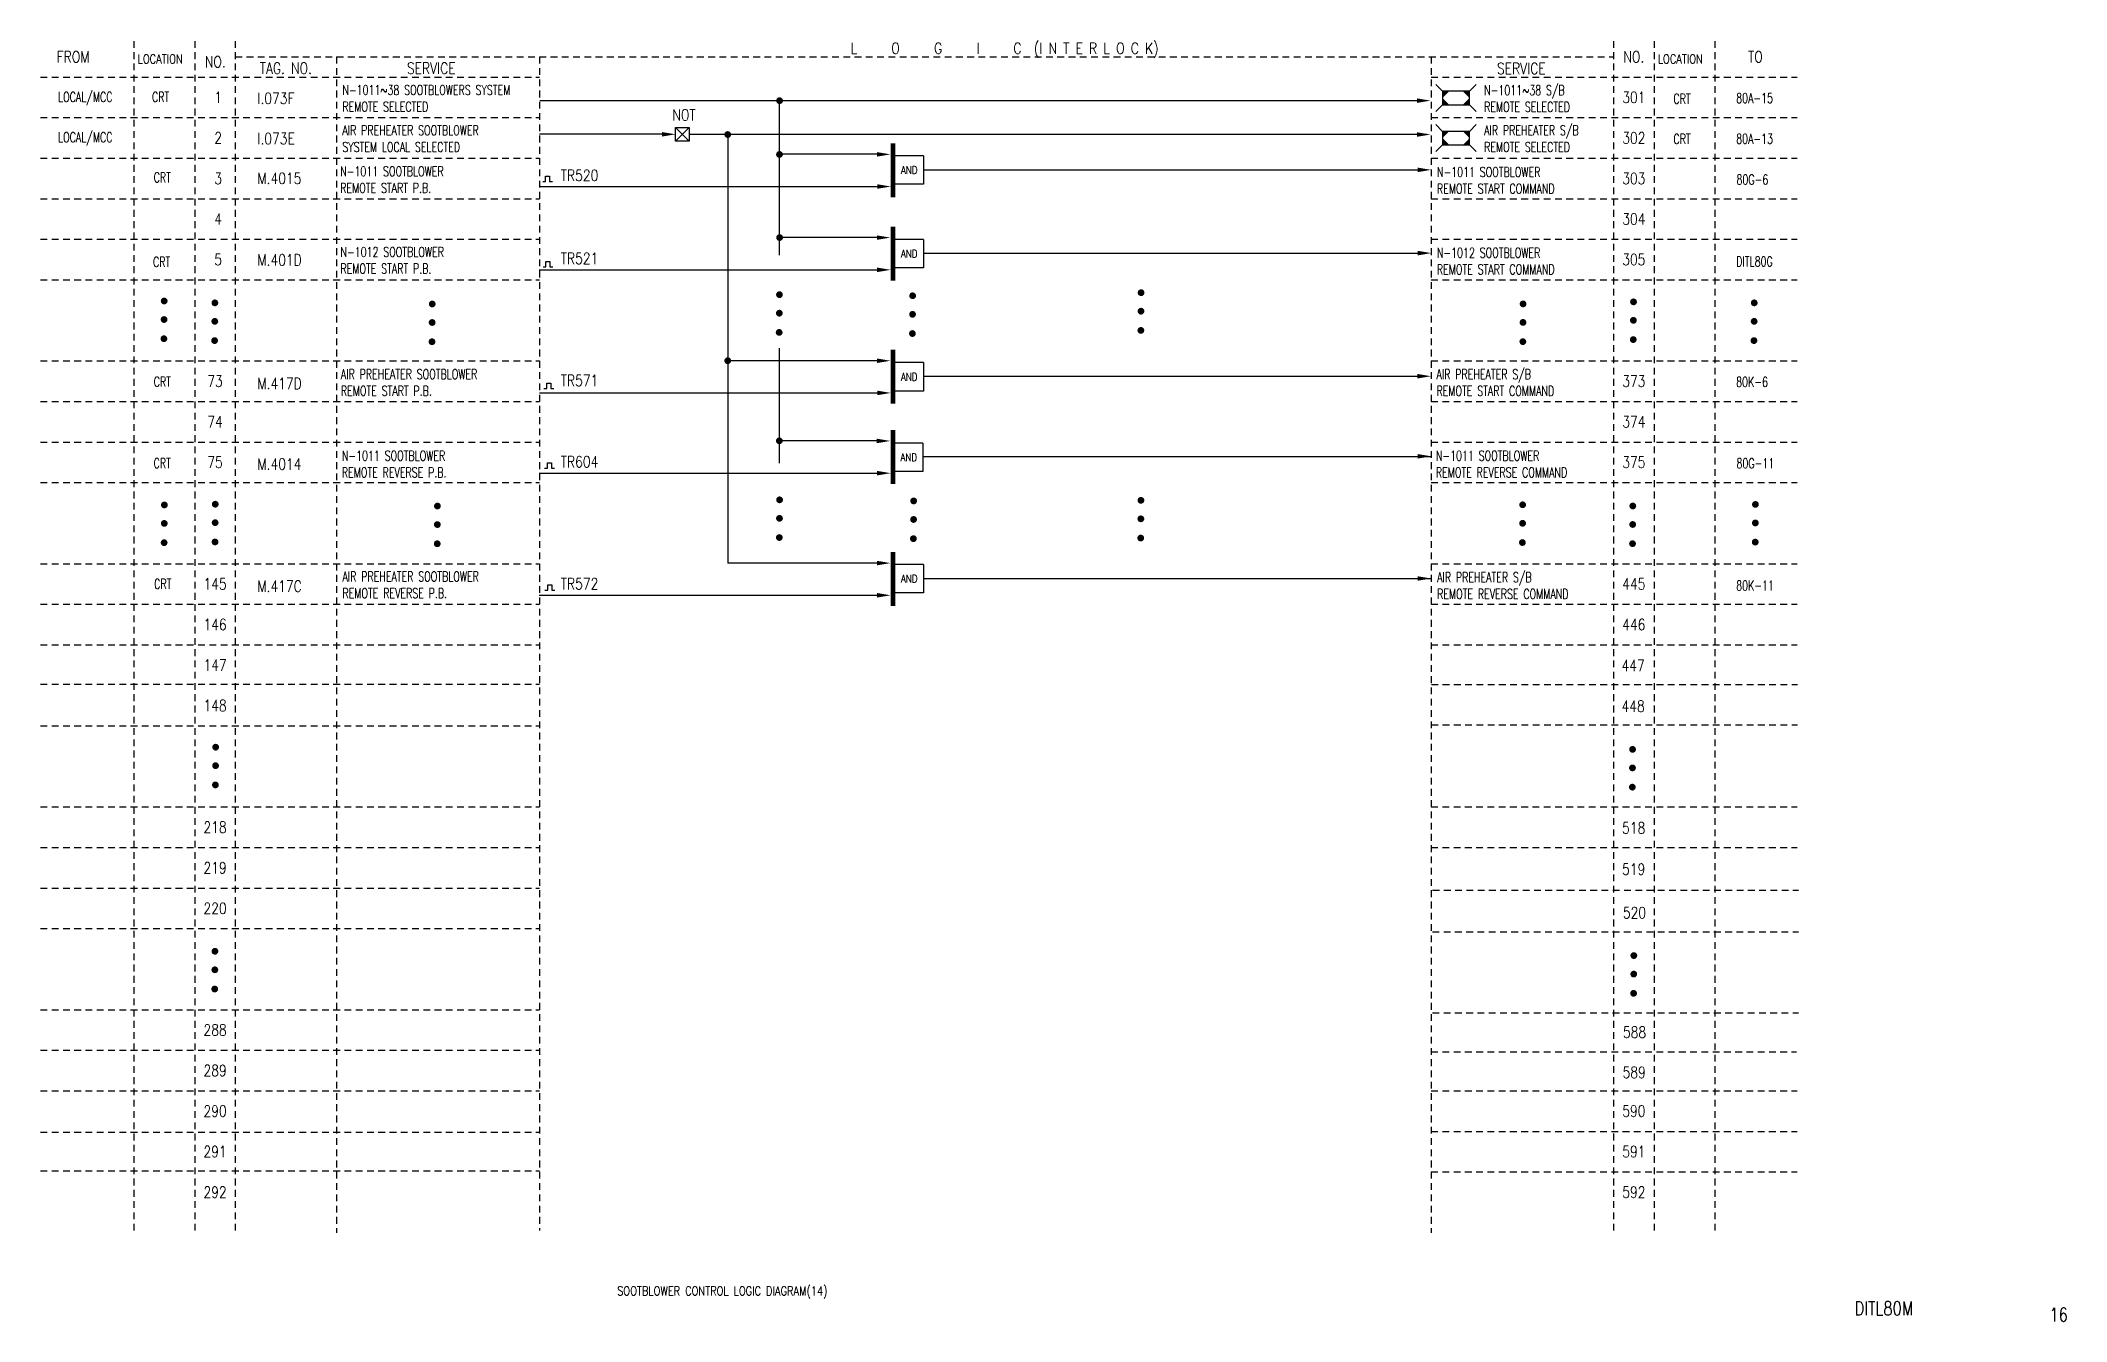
# Model space of a CAD drawing. Extents: x 11 to 460, y -301 to -17.
import ezdxf
from ezdxf.enums import TextEntityAlignment as Align

# ---------------------------------------------------------------- set-up
doc = ezdxf.new("R2010")
doc.units = 0
doc.header["$MEASUREMENT"] = 0
doc.linetypes.add('HIDDEN', pattern=[4, 1.5, -1, 1.5])
for name, color, linetype in [('CON', 4, 'CONTINUOUS'), ('DCS', 7, 'CONTINUOUS'), ('HID', 2, 'HIDDEN')]:
    doc.layers.add(name, color=color, linetype=linetype)
doc.styles.add('ROMANS', font='romans', dxfattribs={"width": 0.8})

# ---------------------------------------------------------------- blocks, each defined once
blk = doc.blocks.new('LEADER')
at = {"layer": 'CON'}
blk.add_solid([(0.85, -0.57), (0.85, -1.57), (3.85, -1.07)], dxfattribs=at)

msp = doc.modelspace()

# ---------------------------------------------------------------- linework, layer by layer
at = {"layer": 'CON'}
for p, q in [((321.89, -28.06), (320.39, -26.56)), ((327.89, -28.06), (329.39, -26.56)), ((121.47, -30.13), (317.72, -30.13)), ((174.71, -64.43), (174.71, -30.12)), ((321.89, -31.06), (320.39, -32.56)), ((321.89, -28.06), (321.89, -31.06)), ((327.89, -28.06), (321.89, -28.06)), ((321.89, -31.06), (327.89, -31.06)), ((327.89, -31.06), (327.89, -28.06)), ((327.89, -31.06), (329.39, -32.56)), ((321.89, -36.97), (320.39, -35.47)), ((327.89, -36.97), (329.39, -35.47)), ((150.23, -37.62), (121.37, -37.62)), ((151.6, -39.14), (151.6, -36.14)), ((154.6, -36.14), (151.6, -39.14)), ((151.6, -36.14), (154.6, -39.14)), ((151.6, -36.14), (154.6, -36.14)), ((154.6, -39.14), (151.6, -39.14)), ((154.6, -36.14), (154.6, -39.14)), ((318.41, -37.68), (154.64, -37.68)), ((163.2, -37.68), (163.2, -132.78)), ((321.89, -39.97), (320.39, -41.47)), ((321.89, -36.97), (321.89, -39.97)), ((327.89, -36.97), (321.89, -36.97)), ((321.89, -39.97), (327.89, -39.97)), ((327.89, -39.97), (327.89, -36.97)), ((327.89, -39.97), (329.39, -41.47)), ((197.09, -42.06), (174.71, -42.06)), ((206.65, -42.4), (200.3, -42.4)), ((206.65, -42.4), (206.65, -48.7)), ((197.29, -49.26), (121.38, -49.26)), ((122.11, -48.06), (122.75, -48.06)), ((122.75, -46.88), (123.61, -46.88)), ((122.75, -48.06), (122.75, -46.88)), ((123.61, -46.88), (123.61, -48.06)), ((123.61, -48.06), (124.32, -48.06)), ((206.65, -48.7), (200.3, -48.7)), ((206.65, -45.5), (318.07, -45.5)), ((197.07, -60.55), (174.69, -60.55)), ((206.64, -60.96), (200.29, -60.96)), ((206.64, -60.96), (206.64, -67.26)), ((122.19, -67), (122.82, -67)), ((122.82, -65.82), (123.68, -65.82)), ((122.82, -67), (122.82, -65.82)), ((123.68, -65.82), (123.68, -67)), ((123.68, -67), (124.39, -67)), ((206.64, -67.26), (200.29, -67.26)), ((206.61, -63.98), (317.56, -63.98)), ((197.04, -67.75), (121.36, -67.75)), ((174.66, -110.61), (174.66, -85.1)), ((197.08, -87.87), (163.2, -87.87)), ((206.63, -88.3), (200.29, -88.3)), ((206.63, -88.3), (206.63, -94.6)), ((122.4, -94.07), (123.04, -94.07)), ((123.04, -92.89), (123.89, -92.89)), ((123.04, -94.07), (123.04, -92.89)), ((123.89, -92.89), (123.89, -94.07)), ((123.89, -94.07), (124.61, -94.07)), ((206.62, -91.31), (317.72, -91.31)), ((197.01, -95.07), (121.37, -95.07)), ((206.63, -94.6), (200.29, -94.6)), ((197.06, -105.67), (174.68, -105.67)), ((206.54, -106.17), (200.2, -106.17)), ((206.54, -106.17), (206.54, -112.47)), ((122.54, -111.74), (123.18, -111.74)), ((123.18, -110.57), (124.04, -110.57)), ((123.18, -111.74), (123.18, -110.57)), ((124.04, -110.57), (124.04, -111.74)), ((124.04, -111.74), (124.75, -111.74)), ((206.55, -109.11), (319.19, -109.11)), ((197.16, -112.88), (121.35, -112.88)), ((206.54, -112.47), (200.2, -112.47)), ((197.08, -132.78), (163.2, -132.78)), ((206.65, -133.09), (200.3, -133.09)), ((206.65, -133.09), (206.65, -139.39)), ((122.61, -138.79), (123.25, -138.79)), ((123.25, -137.61), (124.11, -137.61)), ((123.25, -138.79), (123.25, -137.61)), ((124.11, -137.61), (124.11, -138.79)), ((124.11, -138.79), (124.82, -138.79)), ((206.65, -139.39), (200.3, -139.39)), ((206.62, -136.22), (319.2, -136.22)), ((197.08, -139.98), (121.36, -139.98))]:
    msp.add_line(p, q, dxfattribs=at)
at = {"layer": 'CON', "const_width": 0.75}
for points in [[(174.33, -30.16, 1), (175.08, -30.16, 1)], [(162.82, -37.67, 1), (163.57, -37.67, 1)], [(174.31, -42.09, 1), (175.06, -42.09, 1)], [(174.34, -60.54, 1), (175.09, -60.54, 1)], [(37.7, -74.62, 1), (38.45, -74.62, 1)], [(48.96, -75.03, 1), (49.71, -75.03, 1)], [(97.21, -75.28, 1), (97.96, -75.28, 1)], [(174.3, -73.21, 1), (175.05, -73.21, 1)], [(203.87, -73.46, 1), (204.62, -73.46, 1)], [(254.57, -76.88, 1), (255.32, -76.88, 1)], [(254.59, -72.77, 1), (255.34, -72.77, 1)], [(339.4, -75.26, 1), (340.15, -75.26, 1)], [(363.92, -74.81, 1), (364.67, -74.81, 1)], [(390.72, -75.03, 1), (391.47, -75.03, 1)], [(37.68, -78.73, 1), (38.43, -78.73, 1)], [(48.94, -79.14, 1), (49.69, -79.14, 1)], [(97.19, -79.39, 1), (97.94, -79.39, 1)], [(174.24, -81.59, 1), (174.99, -81.59, 1)], [(174.28, -77.32, 1), (175.03, -77.32, 1)], [(203.85, -77.57, 1), (204.6, -77.57, 1)], [(254.54, -81.15, 1), (255.29, -81.15, 1)], [(339.38, -79.37, 1), (340.13, -79.37, 1)], [(363.89, -78.91, 1), (364.64, -78.91, 1)], [(390.7, -79.14, 1), (391.45, -79.14, 1)], [(37.64, -82.99, 1), (38.39, -82.99, 1)], [(48.9, -83.41, 1), (49.65, -83.41, 1)], [(97.16, -83.66, 1), (97.91, -83.66, 1)], [(203.82, -81.84, 1), (204.57, -81.84, 1)], [(339.35, -83.64, 1), (340.1, -83.64, 1)], [(363.86, -83.18, 1), (364.61, -83.18, 1)], [(390.66, -83.41, 1), (391.41, -83.41, 1)], [(162.82, -87.87, 1), (163.57, -87.87, 1)], [(174.27, -105.65, 1), (175.02, -105.65, 1)], [(37.74, -119.89, 1), (38.49, -119.89, 1)], [(49.04, -119.72, 1), (49.79, -119.72, 1)], [(98.37, -120.13, 1), (99.12, -120.13, 1)], [(174.33, -118.75, 1), (175.08, -118.75, 1)], [(204.1, -119, 1), (204.85, -119, 1)], [(254.56, -118.86, 1), (255.31, -118.86, 1)], [(339.31, -119.85, 1), (340.06, -119.85, 1)], [(363.76, -120.11, 1), (364.51, -120.11, 1)], [(390.99, -119.77, 1), (391.74, -119.77, 1)], [(37.72, -123.99, 1), (38.47, -123.99, 1)], [(49.02, -123.83, 1), (49.77, -123.83, 1)], [(98.35, -124.24, 1), (99.1, -124.24, 1)], [(174.31, -122.86, 1), (175.06, -122.86, 1)], [(204.08, -123.11, 1), (204.83, -123.11, 1)], [(254.54, -122.97, 1), (255.29, -122.97, 1)], [(339.29, -123.96, 1), (340.04, -123.96, 1)], [(363.74, -124.22, 1), (364.49, -124.22, 1)], [(390.97, -123.88, 1), (391.72, -123.88, 1)], [(37.69, -128.26, 1), (38.44, -128.26, 1)], [(48.99, -128.1, 1), (49.74, -128.1, 1)], [(98.32, -128.5, 1), (99.07, -128.5, 1)], [(174.27, -127.12, 1), (175.02, -127.12, 1)], [(204.04, -127.37, 1), (204.79, -127.37, 1)], [(254.51, -127.24, 1), (255.26, -127.24, 1)], [(339.25, -128.23, 1), (340, -128.23, 1)], [(363.7, -128.49, 1), (364.45, -128.49, 1)], [(390.94, -128.14, 1), (391.69, -128.14, 1)], [(49.13, -173.65, 1), (49.88, -173.65, 1)], [(363.71, -174.14, 1), (364.46, -174.14, 1)], [(49.11, -177.76, 1), (49.86, -177.76, 1)], [(363.69, -178.25, 1), (364.44, -178.25, 1)], [(49.08, -182.03, 1), (49.83, -182.03, 1)], [(363.66, -182.52, 1), (364.41, -182.52, 1)], [(48.97, -218.95, 1), (49.72, -218.95, 1)], [(363.99, -219.91, 1), (364.74, -219.91, 1)], [(48.95, -223.06, 1), (49.7, -223.06, 1)], [(363.97, -224.02, 1), (364.72, -224.02, 1)], [(48.92, -227.33, 1), (49.67, -227.33, 1)], [(363.94, -228.29, 1), (364.69, -228.29, 1)]]:
    msp.add_lwpolyline(points, format="xyb", close=True, dxfattribs=at)
at = {"layer": 'CON', "const_width": 1}
for points in [[(199.9, -39.63), (199.9, -51.59)], [(199.89, -58.11), (199.89, -70.08)], [(199.9, -85.44), (199.9, -97.4)], [(199.87, -103.24), (199.87, -115.21)], [(199.89, -130.35), (199.89, -142.31)]]:
    msp.add_lwpolyline(points, dxfattribs=at)
at = {"layer": 'CON'}
for points in [[(316.21, -29.65), (316.21, -30.65), (319.21, -30.15)], [(323.39, -28.06), (321.89, -28.06), (321.89, -29.56)], [(321.89, -29.56), (321.89, -31.06), (323.39, -31.06)], [(326.39, -28.06), (327.89, -28.06), (327.89, -29.56)], [(327.89, -29.56), (327.89, -31.06), (326.39, -31.06)], [(316.21, -37.17), (316.21, -38.17), (319.21, -37.67)], [(323.39, -36.97), (321.89, -36.97), (321.89, -38.47)], [(321.89, -38.47), (321.89, -39.97), (323.39, -39.97)], [(326.39, -36.97), (327.89, -36.97), (327.89, -38.47)], [(327.89, -38.47), (327.89, -39.97), (326.39, -39.97)], [(196.32, -41.57), (196.32, -42.57), (199.32, -42.07)], [(196.39, -48.71), (196.39, -49.71), (199.39, -49.21)], [(316.35, -45.01), (316.35, -46.01), (319.35, -45.51)], [(196.3, -60.05), (196.3, -61.05), (199.3, -60.55)], [(196.37, -67.2), (196.37, -68.2), (199.37, -67.7)], [(316.37, -63.49), (316.37, -64.49), (319.37, -63.99)], [(196.31, -87.38), (196.31, -88.38), (199.31, -87.88)], [(316.33, -90.81), (316.33, -91.81), (319.33, -91.31)], [(196.38, -94.52), (196.38, -95.52), (199.38, -95.02)], [(196.29, -105.18), (196.29, -106.18), (199.29, -105.68)], [(196.36, -112.33), (196.36, -113.33), (199.36, -112.83)], [(316.37, -108.59), (316.37, -109.59), (319.37, -109.09)], [(196.3, -132.29), (196.3, -133.29), (199.3, -132.79)], [(196.37, -139.43), (196.37, -140.43), (199.37, -139.93)], [(316.34, -135.71), (316.34, -136.71), (319.34, -136.21)]]:
    msp.add_solid(points, dxfattribs=at)
at = {"layer": 'HID'}
for p, q in [((31.37, -16.92), (31.37, -281.42)), ((44.87, -16.92), (44.87, -281.42)), ((53.87, -16.92), (53.87, -281.42)), ((359.87, -16.92), (359.87, -281.23)), ((368.87, -16.92), (368.87, -281.57)), ((382.37, -16.92), (382.37, -281.57)), ((53.87, -20.42), (359.87, -20.42)), ((76.37, -20.42), (76.37, -281.42)), ((121.37, -20.42), (121.37, -280.96)), ((319.37, -20.42), (319.37, -281.42)), ((10.62, -24.92), (121.37, -24.92)), ((319.37, -24.92), (400.62, -24.92)), ((10.62, -33.92), (121.37, -33.92)), ((319.37, -33.92), (400.62, -33.92)), ((10.62, -42.92), (121.37, -42.92)), ((319.37, -42.92), (400.62, -42.92)), ((10.62, -51.92), (121.37, -51.92)), ((319.37, -51.92), (400.62, -51.92)), ((10.62, -60.92), (121.37, -60.92)), ((319.37, -60.92), (400.62, -60.92)), ((10.62, -69.92), (121.37, -69.92)), ((319.37, -69.92), (400.62, -69.92)), ((10.62, -87.92), (121.37, -87.92)), ((319.37, -87.92), (400.62, -87.92)), ((10.62, -96.92), (121.37, -96.92)), ((319.37, -96.92), (400.62, -96.92)), ((10.62, -105.92), (121.37, -105.92)), ((319.37, -105.92), (400.62, -105.92)), ((10.62, -114.92), (121.37, -114.92)), ((319.37, -114.92), (400.62, -114.92)), ((10.62, -132.92), (121.37, -132.92)), ((319.37, -132.92), (400.62, -132.92)), ((10.62, -141.92), (121.37, -141.92)), ((319.37, -141.92), (400.62, -141.92)), ((10.62, -150.92), (121.37, -150.92)), ((319.37, -150.92), (400.62, -150.92)), ((10.62, -159.65), (121.37, -159.65)), ((319.42, -159.72), (400.67, -159.72)), ((10.62, -168.92), (121.37, -168.92)), ((319.42, -168.72), (400.67, -168.72)), ((10.62, -186.92), (121.37, -186.92)), ((319.37, -186.92), (400.62, -186.92)), ((10.62, -195.92), (121.37, -195.92)), ((319.37, -195.92), (400.62, -195.92)), ((10.62, -204.92), (121.37, -204.92)), ((319.7, -205.42), (400.95, -205.42)), ((10.62, -213.92), (121.37, -213.92)), ((319.66, -214.61), (400.91, -214.61)), ((10.62, -231.92), (121.37, -231.92)), ((319.66, -232.61), (400.91, -232.61)), ((10.62, -240.92), (121.37, -240.92)), ((319.38, -241.3), (400.48, -241.3)), ((10.62, -249.92), (121.37, -249.92)), ((319.37, -249.92), (400.62, -249.92)), ((10.62, -259.13), (121.37, -259.13)), ((319.37, -258.92), (400.62, -258.92)), ((10.62, -267.69), (121.37, -267.69)), ((319.37, -267.92), (400.62, -267.92))]:
    msp.add_line(p, q, dxfattribs=at)

# ---------------------------------------------------------------- block references
at = {"layer": 'CON'}
msp.add_blockref('LEADER', (147.74, -36.55), dxfattribs=at)

# ---------------------------------------------------------------- texts
at = {"layer": 'CON', "style": 'ROMANS', "width": 0.8}
for s, height, p in [('L     O     G     I     C  (I N T E R L O C K)', 2.5, (224.66, -18.71)), ('FROM', 2.5, (17.87, -20.42)), ('NO.', 2.5, (49.42, -21.53)), ('TAG. NO. ', 2.5, (65.78, -22.97)), ('SERVICE', 2.5, (97.38, -22.97)), ('SERVICE', 2.5, (339.39, -23.01)), ('NO.', 2.5, (364.37, -20.42)), ('TO', 2.5, (391.37, -20.42)), (' 1', 2.5, (49.37, -29.42)), ('301', 2.5, (364.37, -29.42)), ('NOT', 2.5, (153.49, -33.33)), (' 2', 2.5, (49.37, -38.42)), ('302', 2.5, (364.37, -38.42)), ('AND', 1.75, (203.5, -45.55)), (' 3', 2.5, (49.37, -47.42)), ('303', 2.5, (364.37, -47.42)), (' 4', 2.5, (49.37, -56.42)), ('304', 2.5, (364.37, -56.42)), (' 5', 2.5, (49.37, -65.42)), ('AND', 1.75, (203.49, -64.11)), ('305', 2.5, (364.37, -65.42)), ('73', 2.5, (49.37, -92.42)), ('AND', 1.75, (203.48, -91.45)), ('373', 2.5, (364.37, -92.42)), ('74', 2.5, (49.37, -101.42)), ('374', 2.5, (364.37, -101.42)), ('75', 2.5, (49.37, -110.42)), ('AND', 1.75, (203.39, -109.32)), ('375', 2.5, (364.37, -110.42)), ('145', 2.5, (49.37, -137.42)), ('AND', 1.75, (203.5, -136.24)), ('445', 2.5, (364.37, -137.42)), ('146', 2.5, (49.37, -146.42)), ('446', 2.5, (364.37, -146.42)), ('147', 2.5, (49.37, -155.42)), ('447', 2.5, (364.21, -155.52)), ('148', 2.5, (49.37, -164.42)), ('448', 2.5, (364.21, -164.54)), ('218', 2.5, (49.37, -191.42)), ('518', 2.5, (364.33, -191.58)), ('219', 2.5, (49.37, -200.42)), ('519', 2.5, (364.33, -200.74)), ('220', 2.5, (49.37, -209.42)), ('520', 2.5, (364.5, -210.4)), ('288', 2.5, (49.37, -236.42)), ('588', 2.5, (364.53, -236.92)), ('289', 2.5, (49.37, -245.42)), ('589', 2.5, (364.44, -245.84)), ('290', 2.5, (49.37, -254.42)), ('590', 2.5, (364.37, -254.42)), ('291', 2.5, (49.37, -263.42)), ('591', 2.5, (364.37, -263.42)), ('292', 2.5, (49.37, -272.42)), ('592', 2.5, (364.37, -272.42))]:
    msp.add_text(s, height=height, dxfattribs=at).set_placement(p, align=Align.MIDDLE)
at = {"layer": 'CON', "style": 'ROMANS'}
for s, height, width, p in [('LOCATION', 2, 0.8, (32.18, -22.49)), ('LOCATION', 2, 0.8, (369.68, -22.49)), ('N-1011~38 SOOTBLOWERS SYSTEM', 2.2, 0.7, (77.63, -29.55)), ('N-1011~38 S/B', 2.2, 0.7, (331.12, -29.6)), ('LOCAL/MCC', 2.2, 0.7, (14.52, -31.08)), ('CRT', 2.2, 0.7, (35.36, -31.08)), ('REMOTE SELECTED', 2.2, 0.7, (77.63, -33.25)), ('REMOTE SELECTED', 2.2, 0.7, (331.12, -33.29)), ('CRT', 2.2, 0.7, (373.16, -31.49)), ('80A-15', 2.2, 0.7, (387.09, -31.35)), ('AIR PREHEATER SOOTBLOWER', 2.2, 0.7, (77.63, -38.5)), ('AIR PREHEATER S/B', 2.2, 0.7, (331.12, -38.5)), ('LOCAL/MCC', 2.2, 0.7, (14.52, -40.02)), ('SYSTEM LOCAL SELECTED', 2.2, 0.7, (77.63, -42.19)), ('REMOTE SELECTED', 2.2, 0.7, (331.12, -42.2)), ('CRT', 2.2, 0.7, (373.16, -40.4)), ('80A-13', 2.2, 0.7, (387.09, -40.38)), ('N-1011 SOOTBLOWER', 2.2, 0.7, (77.16, -47.6)), ('N-1011 SOOTBLOWER', 2.2, 0.7, (320.65, -47.75)), ('CRT', 2.2, 0.7, (35.74, -48.95)), ('REMOTE START P.B.', 2.2, 0.7, (77.16, -51.29)), ('REMOTE START COMMAND', 2.2, 0.7, (320.65, -51.45)), ('80G-6', 2.2, 0.7, (387.16, -49.42)), ('N-1012 SOOTBLOWER', 2.2, 0.7, (77.21, -65.5)), ('N-1012 SOOTBLOWER', 2.2, 0.7, (320.64, -65.68)), ('CRT', 2.2, 0.7, (35.6, -67.69)), ('REMOTE START P.B.', 2.2, 0.7, (77.21, -69.19)), ('REMOTE START COMMAND', 2.2, 0.7, (320.64, -69.37)), ('DITL80G', 2.2, 0.7, (387.09, -67.61)), ('AIR PREHEATER SOOTBLOWER', 2.2, 0.7, (77.31, -92.62)), ('AIR PREHEATER S/B', 2.2, 0.7, (320.55, -92.64)), ('CRT', 2.2, 0.7, (35.75, -94.29)), ('REMOTE START P.B.', 2.2, 0.7, (77.31, -96.32)), ('REMOTE START COMMAND', 2.2, 0.7, (320.55, -96.33)), ('80K-6', 2.2, 0.7, (387.08, -94.33)), ('N-1011 SOOTBLOWER', 2.2, 0.7, (77.52, -110.73)), ('N-1011 SOOTBLOWER', 2.2, 0.7, (320.41, -110.72)), ('CRT', 2.2, 0.7, (35.72, -112.37)), ('REMOTE REVERSE P.B.', 2.2, 0.7, (77.52, -114.43)), ('REMOTE REVERSE COMMAND', 2.2, 0.7, (320.41, -114.42)), ('80G-11', 2.2, 0.7, (387.16, -112.4)), ('AIR PREHEATER SOOTBLOWER', 2.2, 0.7, (77.65, -137.53)), ('AIR PREHEATER S/B', 2.2, 0.7, (320.69, -137.7)), ('CRT', 2.2, 0.7, (35.85, -139.17)), ('REMOTE REVERSE P.B.', 2.2, 0.7, (77.65, -141.23)), ('REMOTE REVERSE COMMAND', 2.2, 0.7, (320.69, -141.4)), ('80K-11', 2.2, 0.7, (387.09, -139.54))]:
    msp.add_text(s, height=height, dxfattribs=dict(at, width=width)).set_placement(p, align=Align.BOTTOM_LEFT)
at = {"layer": 'CON', "lineweight": 9, "style": 'ROMANS', "width": 0.8}
msp.add_text('SOOTBLOWER CONTROL LOGIC DIAGRAM(14)', height=2, dxfattribs=at).set_placement((138.65, -294.33), align=Align.MIDDLE_LEFT)
for s, p in [('DITL80M', (413.37, -300.59)), ('16', (456.61, -302.02))]:
    msp.add_text(s, height=3, dxfattribs=at).set_placement(p, align=Align.BOTTOM_LEFT)
at = {"layer": 'DCS', "style": 'ROMANS', "width": 0.8}
for s, p in [('I.073F', (58.77, -31.63)), ('I.073E', (58.77, -40.57)), ('M.4015', (58.77, -49.4)), ('TR520', (126.14, -48.73)), ('M.401D', (58.77, -67.51)), ('TR521', (126.14, -67.16)), ('M.417D', (58.77, -94.93)), ('TR571', (126.14, -94.28)), ('M.4014', (58.77, -112.81)), ('TR604', (126.14, -112.3)), ('M.417C', (58.77, -139.94)), ('TR572', (126.14, -139.37))]:
    msp.add_text(s, height=2.5, dxfattribs=at).set_placement(p, align=Align.BOTTOM_LEFT)

doc.saveas('drawing.dxf')
